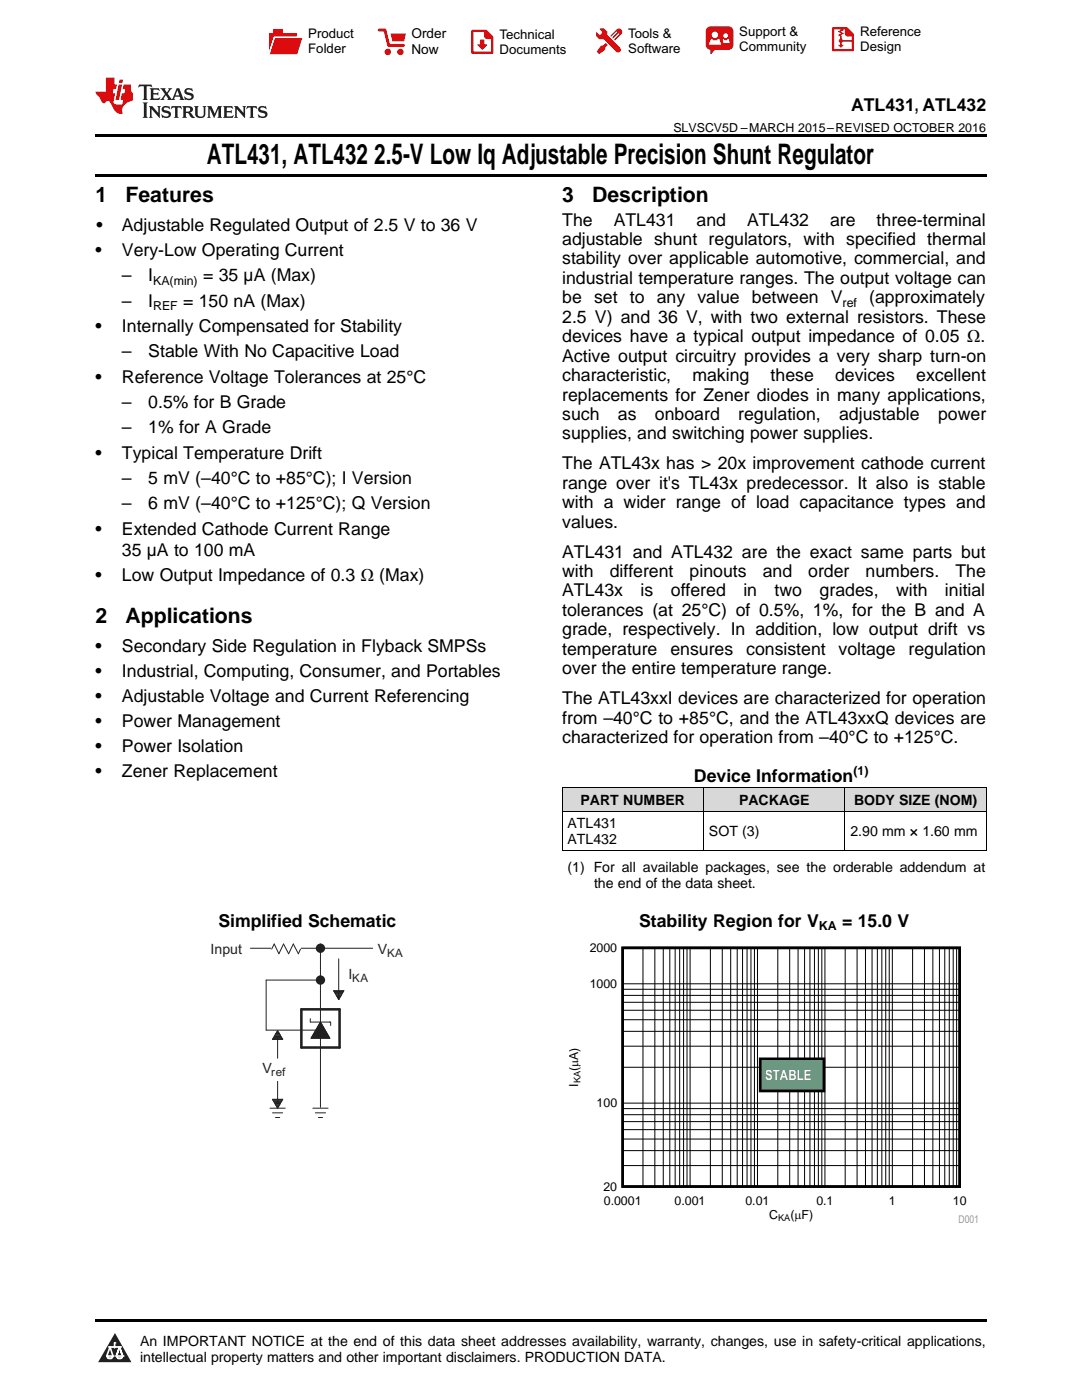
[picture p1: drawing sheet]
<svg xmlns="http://www.w3.org/2000/svg" width="216mm" height="279mm" viewBox="0 0 216 279" stroke-linecap="round" stroke-linejoin="round" font-family="sans-serif">
<defs><g id="words">
<g font-size="5.6">
<text x="41.3" y="32.8">ATL431, ATL432</text>
<text x="74.7" y="32.8">2.5-V Low Iq Adjustable Precision Shunt Regulator</text>
</g>
<g font-size="4.2">
<text x="19" y="40.4">1</text>
<text x="25" y="40.4">Features</text>
<text x="112.2" y="40.4">3</text>
<text x="118.2" y="40.4">Description</text>
<text x="19" y="124.4">2</text>
<text x="25" y="124.4">Applications</text>
</g>
<g font-size="3.5">
<text x="169.8" y="22.2">ATL431, ATL432</text>
<text x="19.2" y="46.1">•</text>
<text x="24.3" y="46.1">Adjustable Regulated Output of 2.5 V to 36 V</text>
<text x="112.2" y="45">The</text>
<text x="122.5" y="45">ATL431</text>
<text x="139" y="45">and</text>
<text x="149.1" y="45">ATL432</text>
<text x="165.6" y="45">are</text>
<text x="174.9" y="45">three-terminal</text>
<text x="19" y="51.1">•</text>
<text x="24.3" y="51.1">Very-Low Operating Current</text>
<text x="112.2" y="48.9">adjustable shunt regulators, with specified thermal</text>
<text x="112.2" y="52.8">stability over applicable automotive, commercial, and</text>
<text x="24.3" y="56.2">–</text>
<text x="29.6" y="56.2">I</text>
<text x="40.5" y="56.2">= 35 µA (Max)</text>
<text x="112.2" y="56.7">industrial temperature ranges. The output voltage can</text>
<text x="24.3" y="61.2">–</text>
<text x="29.6" y="61.2">I</text>
<text x="36.5" y="61.2">= 150 nA (Max)</text>
<text x="112.2" y="60.5">be set to any value between V</text>
<text x="112.2" y="64.4">2.5 V) and 36 V, with two external resistors. These</text>
<text x="173.4" y="60.5">(approximately</text>
<text x="19" y="66.3">•</text>
<text x="24.3" y="66.3">Internally Compensated for Stability</text>
<text x="24.3" y="71.3">–</text>
<text x="29.6" y="71.3">Stable With No Capacitive Load</text>
<text x="112.2" y="68.3">devices have a typical output impedance of 0.05 Ω.</text>
<text x="19" y="76.3">•</text>
<text x="24.3" y="76.3">Reference Voltage Tolerances at 25°C</text>
<text x="112.2" y="72.2">Active output circuitry provides a very sharp turn-on</text>
<text x="112.2" y="76.1">characteristic,</text>
<text x="138.2" y="76.1">making</text>
<text x="153.8" y="76.1">these</text>
<text x="166.6" y="76.1">devices</text>
<text x="182.8" y="76.1">excellent</text>
<text x="24.3" y="81.4">–</text>
<text x="29.6" y="81.4">0.5% for B Grade</text>
<text x="112.2" y="79.9">replacements for Zener diodes in many applications,</text>
<text x="112.2" y="83.8">such</text>
<text x="123.3" y="83.8">as</text>
<text x="130.7" y="83.8">onboard</text>
<text x="147.3" y="83.8">regulation,</text>
<text x="167.4" y="83.8">adjustable</text>
<text x="187.2" y="83.8">power</text>
<text x="24.3" y="86.5">–</text>
<text x="29.6" y="86.5">1% for A Grade</text>
<text x="112.2" y="87.7">supplies, and switching power supplies.</text>
<text x="19" y="91.5">•</text>
<text x="24.3" y="91.5">Typical Temperature Drift</text>
<text x="112.2" y="93.7">The ATL43x has &gt; 20x improvement cathode current</text>
<text x="24.3" y="96.6">–</text>
<text x="24.3" y="101.7">–</text>
<text x="29.6" y="96.6">5 mV (–40°C to +85°C); I Version</text>
<text x="29.6" y="101.7">6 mV (–40°C to +125°C); Q Version</text>
<text x="112.2" y="97.5">range over it's TL43x predecessor. It also is stable</text>
<text x="112.2" y="101.4">with a wider range of load capacitance types and</text>
<text x="19" y="106.7">•</text>
<text x="24.3" y="106.7">Extended Cathode Current Range</text>
<text x="112.2" y="105.3">values.</text>
<text x="24.3" y="110.9">35 µA to 100 mA</text>
<text x="112.2" y="111.3">ATL431 and ATL432 are the exact same parts but</text>
<text x="19" y="115.9">•</text>
<text x="24.3" y="115.9">Low Output Impedance of 0.3 Ω (Max)</text>
<text x="112.2" y="115.1">with</text>
<text x="112.2" y="119">ATL43x</text>
<text x="121.7" y="115.1">different</text>
<text x="127.8" y="119">is</text>
<text x="133.9" y="119">offered</text>
<text x="137.6" y="115.1">pinouts</text>
<text x="148.3" y="119">in</text>
<text x="152.2" y="115.1">and</text>
<text x="154.6" y="119">two</text>
<text x="161.3" y="115.1">order</text>
<text x="163.5" y="119">grades,</text>
<text x="172.7" y="115.1">numbers.</text>
<text x="178.8" y="119">with</text>
<text x="188.6" y="119">initial</text>
<text x="190.6" y="115.1">The</text>
<text x="112.2" y="122.9">tolerances (at 25°C) of 0.5%, 1%, for the B and A</text>
<text x="19" y="130.1">•</text>
<text x="24.3" y="130.1">Secondary Side Regulation in Flyback SMPSs</text>
<text x="112.2" y="126.8">grade, respectively. In addition, low output drift vs</text>
<text x="112.2" y="130.7">temperature</text>
<text x="133.8" y="130.7">ensures</text>
<text x="148.9" y="130.7">consistent</text>
<text x="167.3" y="130.7">voltage</text>
<text x="181.3" y="130.7">regulation</text>
<text x="19" y="135.1">•</text>
<text x="24.3" y="135.1">Industrial, Computing, Consumer, and Portables</text>
<text x="112.2" y="134.5">over the entire temperature range.</text>
<text x="19" y="140.1">•</text>
<text x="24.3" y="140.1">Adjustable Voltage and Current Referencing</text>
<text x="112.2" y="140.5">The ATL43xxI devices are characterized for operation</text>
<text x="19" y="145.1">•</text>
<text x="24.3" y="145.1">Power Management</text>
<text x="112.2" y="144.4">from –40°C to +85°C, and the ATL43xxQ devices are</text>
<text x="112.2" y="148.3">characterized for operation from –40°C to +125°C.</text>
<text x="19" y="150.1">•</text>
<text x="19" y="155.1">•</text>
<text x="24.3" y="150.1">Power Isolation</text>
<text x="24.3" y="155.1">Zener Replacement</text>
<text x="138.5" y="156">Device Information</text>
<text x="43.6" y="184.9">Simplified Schematic</text>
<text x="127.5" y="184.9">Stability Region for V</text>
<text x="168" y="184.9">= 15.0 V</text>
</g>
<g font-size="2.8">
<text x="115.8" y="160.7">PART NUMBER</text>
<text x="147.5" y="160.7">PACKAGE</text>
<text x="170.4" y="160.7">BODY SIZE (NOM)</text>
<text x="113.2" y="165.3">ATL431</text>
<text x="141.5" y="166.9">SOT (3)</text>
<text x="169.7" y="166.9">2.90 mm × 1.60 mm</text>
<text x="113.2" y="168.5">ATL432</text>
<text x="113.2" y="174">(1) For all available packages, see the orderable addendum at</text>
<text x="118.5" y="177.2">the end of the data sheet.</text>
<text x="27.9" y="268.6">An IMPORTANT NOTICE at the end of this data sheet addresses availability, warranty, changes, use in safety-critical applications,</text>
<text x="27.9" y="271.8">intellectual property matters and other important disclaimers. PRODUCTION DATA.</text>
</g>
<g font-size="2.8" fill="#231f20">
<text x="42" y="190.4">Input</text>
<text x="75.4" y="190.4">V</text>
<text x="69.5" y="195.4">I</text>
<text x="52.4" y="214.2">V</text>
</g>
<text font-size="2.8" fill="#fff" x="152.7" y="215.5">STABLE</text>
<g font-size="2.7">
<text x="82.1" y="7.7">Order</text>
<text x="82.1" y="10.7">Now</text>
</g>
<g font-size="2.6">
<text x="61.5" y="7.6">Product</text>
<text x="61.5" y="10.6">Folder</text>
<text x="99.7" y="7.8">Technical</text>
<text x="99.7" y="10.8">Documents</text>
<text x="125.3" y="7.6">Tools &amp;</text>
<text x="125.3" y="10.6">Software</text>
<text x="147.5" y="7.2">Support &amp;</text>
<text x="147.5" y="10.2">Community</text>
<text x="171.6" y="7.3">Reference</text>
<text x="171.6" y="10.2">Design</text>
</g>
<g font-size="2.5">
<text x="134.4" y="26.3">SLVSCV5D –MARCH 2015–REVISED OCTOBER 2016</text>
<text x="30.6" y="56.9">KA(min)</text>
<text x="30.6" y="61.9">REF</text>
<text x="168.1" y="61.2">ref</text>
<text x="170.3" y="154.6">(1)</text>
<text x="163.4" y="185.6">KA</text>
<text x="117.7" y="190">2000</text>
<text x="117.7" y="197.2">1000</text>
<text x="115.4" y="213.8" transform="rotate(-90 115.4 213.8)">(PA)</text>
<text x="115.4" y="216.9" transform="rotate(-90 115.4 216.9)">I</text>
<text x="119" y="221">100</text>
<text x="120.4" y="237.6">20</text>
<text x="120.5" y="240.4">0.0001</text>
<text x="134.6" y="240.4">0.001</text>
<text x="148.7" y="240.4">0.01</text>
<text x="153.5" y="243.3">C</text>
<text x="157.7" y="243.3">(PF)</text>
<text x="162.9" y="240.4">0.1</text>
<text x="177.4" y="240.4">1</text>
<text x="190.1" y="240.4">10</text>
</g>
<g font-size="2.3" fill="#231f20">
<text x="77.2" y="190.9">KA</text>
<text x="70.3" y="196">KA</text>
<text x="54.1" y="214.8">ref</text>
</g>
<text font-size="2.1" fill="#999" x="191.2" y="244">D001</text>
<g font-size="1.8">
<text x="115.8" y="216.2" transform="rotate(-90 115.8 216.2)">KA</text>
<text x="155.3" y="243.7">KA</text>
</g>
</g></defs>
<g fill="#d8d8d8">
<path d="M112.2 157.3h28.2v4.6h-28.2z"/>
<path d="M140.4 157.3h28.2v4.6h-28.2z"/>
<path d="M168.6 157.3h28.2v4.6h-28.2z"/>
</g>
<path d="M22.9 266l3.3 5.9h-6.6z" fill="#231f20"/>
<path d="M21.3 270.6h1.2l-.3 .5h-.3a.53 .53 0 0 1-.6-.5z" fill-rule="evenodd" fill="#fff"/>
<path d="M21.3 270.6h1.2l-.3 .5h-.3a.53 .53 0 0 1-.6-.5z" fill="none" stroke="#231f20" stroke-width=".33"/>
<path d="M21.3 270.6l1.2 .1-.3 .4h-.5z" fill="none" stroke="#fff" stroke-width=".33"/>
<path d="M22.9 268.9h.1" fill="none" stroke="#fff" stroke-width=".33"/>
<path d="M22.9 268v.9z" fill="#fff"/>
<path d="M22.9 268v.9z" fill="none" stroke="#fff" stroke-width=".33"/>
<circle cx="22.9" cy="268" r=".16" fill="#fff"/>
<path d="M21.8 268.8h.1" fill="none" stroke="#fff" stroke-width=".33"/>
<path d="M21.8 268.8h2.2z" fill="#fff"/>
<path d="M21.8 268.8h2.2z" fill="none" stroke="#fff" stroke-width=".33"/>
<circle cx="24" cy="268.8" r=".16" fill="#fff"/>
<path d="M23.2 270.6h.1" fill="none" stroke="#fff" stroke-width=".33"/>
<path d="M23.8 268.8l-.6 1.8z" fill="#fff"/>
<path d="M23.8 268.8l-.6 1.8z" fill="none" stroke="#fff" stroke-width=".33"/>
<path d="M23.8 268.8l.7 1.8z" fill="#fff"/>
<path d="M23.8 268.8l.7 1.8z" fill="none" stroke="#fff" stroke-width=".33"/>
<path d="M24.4 270.6h.1" fill="none" stroke="#fff" stroke-width=".33"/>
<circle cx="21.3" cy="270.6" r=".16" fill="#fff"/>
<path d="M22 268.8l-.7 1.8z" fill="#fff"/>
<path d="M22 268.8l-.7 1.8z" fill="none" stroke="#fff" stroke-width=".33"/>
<path d="M22 268.8l.5 1.8z" fill="#fff"/>
<path d="M22 268.8l.5 1.8z" fill="none" stroke="#fff" stroke-width=".33"/>
<circle cx="22.5" cy="270.6" r=".16" fill="#fff"/>
<path d="M23.3 270.6h1.2a.63 .63 0 0 1-.6 .5 .63 .63 0 0 1-.6-.5z" fill-rule="evenodd" fill="#fff"/>
<path d="M23.3 270.6h1.2a.63 .63 0 0 1-.6 .5 .63 .63 0 0 1-.6-.5z" fill="none" stroke="#231f20" stroke-width=".33"/>
<path d="M23.3 270.6h1.2l-.4 .5h-.5z" fill="none" stroke="#fff" stroke-width=".33"/>
<path d="M23.2 270.6h.1" fill="none" stroke="#fff" stroke-width=".33"/>
<circle cx="24.5" cy="270.6" r=".16" fill="#fff"/>
<path d="M19 263.2h177.8v.5h-177.8z" fill="#000"/>
<path d="M113.6 188.2h81.5v55.9h-81.5z" fill-rule="evenodd" fill="#fff"/>
<path d="M124.3 189.2h67.2v47.6h-67.2z" fill="none" stroke="#000" stroke-width=".51"/>
<g fill="none" stroke="#000" stroke-width=".2">
<path d="M124.3 198.6h67.2M124.3 197.4h67.2M124.3 196.3h67.2M128.3 189.2v47.6M130.7 189.2v47.6M132.3 189.2v47.6M133.7 189.2v47.6M134.7 189.2v47.6M135.6 189.2v47.6M136.4 189.2v47.6M137.1 189.2v47.6M137.7 189.2v47.6"/>
<path d="M141.7 189.2v47.6M144.1 189.2v47.6M145.8 189.2v47.6M147.1 189.2v47.6M148.2 189.2v47.6M149.1 189.2v47.6M149.8 189.2v47.6M150.5 189.2v47.6M151.1 189.2v47.6M155.2 189.2v47.6M157.6 189.2v47.6M159.2 189.2v47.6"/>
<path d="M160.5 189.2v47.6M161.6 189.2v47.6M162.5 189.2v47.6M163.3 189.2v47.6M164 189.2v47.6M164.6 189.2v47.6M168.6 189.2v47.6M171 189.2v47.6M172.7 189.2v47.6M174 189.2v47.6M175.1 189.2v47.6M176 189.2v47.6"/>
<path d="M176.7 189.2v47.6M177.4 189.2v47.6M178.1 189.2v47.6M182.1 189.2v47.6M184.5 189.2v47.6M186.1 189.2v47.6M187.5 189.2v47.6M188.5 189.2v47.6M189.4 189.2v47.6M190.2 189.2v47.6M190.9 189.2v47.6M124.3 213h67.2"/>
<path d="M124.3 208.8h67.2M124.3 205.8h67.2M124.3 203.5h67.2M124.3 201.6h67.2M124.3 200h67.2M124.3 232.6h67.2M124.3 229.6h67.2M124.3 227.3h67.2M124.3 225.4h67.2M124.3 223.8h67.2M124.3 222.5h67.2M124.3 221.2h67.2"/>
<path d="M124.3 220.2h67.2"/>
</g>
<path d="M151.7 211.3h12.7v6.4h-12.7z" fill-rule="evenodd" fill="#396"/>
<path d="M151.7 211.3h12.7v6.4h-12.7z" fill="none" stroke="#000" stroke-width=".51"/>
<path d="M55.4 206.9v13.3" fill="none" stroke="#231f20" stroke-width=".2"/>
<path d="M50.4 211.4h8.7v4.2h-8.7z" fill-rule="evenodd" fill="#fff"/>
<path d="M50.4 211.4h8.7v4.2h-8.7z" fill="none" stroke="#fff" stroke-width=".34"/>
<g fill="none" stroke="#231f20" stroke-width=".2">
<path d="M50 189.2h24.4M63.9 189.5v31.5M63.9 195.6h-10.8v10h10.7M66.6 197.7h2l-1 1.8zM66.7 197.8h1.9M66.7 197.9h1.8M66.7 198h1.7M66.8 198.1h1.5M66.9 198.3h1.4M67 198.4h1.2M67.1 198.6h1.1M67.2 198.6h.9"/>
<path d="M67.2 198.9h.7M67.2 198.8h.8M67.3 199.1h.5M67.4 199.1h.4M67.5 199.3h.2M67.6 199.4h.1M67.6 191.4v8.1M54.4 219.5h2M54.4 219.4h2l-1 1.8zM54.4 207.4h2M54.5 219.6h1.8M54.5 207.3h1.8"/>
<path d="M54.5 219.7h1.7M54.5 207.1h1.7M54.6 219.8h1.6M54.6 207h1.6M54.7 220h1.4M54.7 206.9h1.4M54.8 206.8h1.2M54.9 206.6h1M54.9 206.5h1M55 206.3h.8M55.1 206.3h.6M55.1 206.1h.5"/>
<path d="M55.2 206h.4M55.3 205.8h.2M55.4 205.7l1 1.7h-2zM61.9 203.3v.7h4.1v.7M63.9 204l1.9 3.2h-3.7zM53.9 221.2h3M54.4 222.1h2M54.8 220.1h1.2M54.9 220.2h1M54.9 220.3h1M55 223h.8M55 220.5h.8"/>
<path d="M55.1 220.6h.6M55.1 220.7h.5M55.2 220.8h.4M55.3 221h.2M62.4 221.2h3.1M62.9 222.1h2.1M63.5 223h.9"/>
</g>
<path d="M60.1 201.4h7.7v7.7h-7.7z" fill="none" stroke="#231f20" stroke-width=".51"/>
<path d="M63.9 204l1.9 3.2h-3.7z" fill="#231f20"/>
<path d="M63.9 204l1.9 3.2h-3.7z" fill="none" stroke="#231f20" stroke-width=".2"/>
<path d="M54.2 188.4h5.8v1.9h-5.8z" fill-rule="evenodd" fill="#fff"/>
<path d="M54.2 189.4l.5-1 .9 1.9 1-1.9 1 1.9 .9-1.9 1 1.9 .5-.9" fill="none" stroke="#231f20" stroke-width=".2"/>
<circle cx="63.9" cy="189.2" r=".76" fill="#231f20"/>
<circle cx="63.9" cy="189.2" r=".76" fill="none" stroke="#231f20" stroke-width=".34"/>
<circle cx="63.9" cy="195.6" r=".76" fill="#231f20"/>
<circle cx="63.9" cy="195.6" r=".76" fill="none" stroke="#231f20" stroke-width=".34"/>
<path d="M112.2 157.2h84.6M112.2 157.2v12.6M140.4 157.2v12.6M168.6 157.2v12.6M196.8 157.2v12.6M112.2 169.7h84.6M112.2 161.9h84.6" fill="none" stroke="#000" stroke-width=".2"/>
<path d="M19 34.8h177.8v.5h-177.8zM19 26.8h177.8v.6h-177.8zM112.2 169.7l.1 .1zM168.5 169.7l.1 .1zM196.7 169.7l.1 .1z" fill="#000"/>
<path d="M27.7 16.9l-.1 .6 .6-.3h.5v.2v2.2l-.2 .4h1l-.2-.4v-2.2v-.2h.5l.6 .3-.2-.6zM29.9 17.6l.2 .4v1.6l-.2 .4h1.9l.1-.6a1.09 1.09 0 0 1-1.3 .1v-.6h.6l.4 .2v-.7l-.2 .2h-.8v-.6l.2-.1a1.01 1.01 0 0 1 1 .3l-.1-.6zM32 17.6l.9 1.2-1 1.2h.9l-.2-.3 .5-.7 .5 .7-.3 .3h1.7l-.2-.3 .1-.4h1l.1 .4-.2 .3h1l-.3-.4-.7-2h-.5l-1 2.2-.8-1.1 .9-1.1h-.9l.2 .2-.4 .7-.4-.7 .2-.2zM35.4 18l.4 1h-.8zM37 17.7a.66 .66 0 0 0-.2 .8 .66 .66 0 0 0 .6 .4l.7 .2 .1 .2a.8 .8 0 0 1-.7 .4 .8 .8 0 0 1-.7-.5l.1 .8 .2-.2a.94 .94 0 0 0 1.1 .1 .94 .94 0 0 0 .4-.9 1.48 1.48 0 0 0-1.3-.6v-.4a1.1 1.1 0 0 1 1.2 .2l-.2-.6-.2 .1-.5-.1zM28.5 20.4l.2 .4v2.3l-.2 .4h1l-.2-.4v-2.3l.2-.4zM29.7 21.2l.2 .4v1.5l-.2 .4h.8l-.3-.4 .1-1.3 1.6 1.8v-2l.2-.4h-.7l.2 .2v1.1l-1.2-1.3zM32.5 21.3a.66 .66 0 0 0-.2 .8 .66 .66 0 0 0 .6 .4l.6 .2 .2 .2a.8 .8 0 0 1-.8 .4 .8 .8 0 0 1-.7-.5l.2 .7 .2-.1a.94 .94 0 0 0 1 .1 .94 .94 0 0 0 .5-1 1.47 1.47 0 0 0-1.3-.6l-.1-.3a1.1 1.1 0 0 1 1.3 .2l-.2-.6-.2 .1-.5-.2zM34.3 21.2l-.2 .6a.64 .64 0 0 1 .8-.3v1.6l-.2 .4h1l-.3-.4 .1-1.6a.66 .66 0 0 1 .8 .3l-.2-.6zM36.3 21.2l.3 .4v1.5l-.3 .4h1l-.2-.2v-.7h.5l.1 .1a.8 .8 0 0 0 1.2 .7l-1-1a.62 .62 0 0 0 .6-.5 .62 .62 0 0 0-.6-.7zM37.1 21.5h.1a.48 .48 0 0 1 .6 0 .48 .48 0 0 1 .1 .6l-.2 .1-.6 .1zM38.7 21.2l.2 .2a2.29 2.29 0 0 0 .4 2 1.05 1.05 0 0 0 1.7-.7v-1.3l.2-.2h-.8l.2 .4v1.1a.61 .61 0 0 1-.6 .6 .61 .61 0 0 1-.6-.6v-1.1l.3-.4zM41.3 21.2l.3 .4v1.5l-.3 .4h.8l-.2-.4v-1.4l.8 1.9 .9-1.9v1.4l-.2 .4h.9l-.2-.4v-1.5l.2-.4h-.8l-.7 1.5-.6-1.5zM44.5 21.2l.2 .4v1.5l-.2 .4h1.9l.2-.6a1.1 1.1 0 0 1-1.4 .2v-.7h.6l.4 .2v-.6l-.2 .1-.8 .1v-.6l.2-.1a1.02 1.02 0 0 1 1.1 .2l-.2-.5zM46.7 21.2l.2 .4v1.5l-.2 .4h.8l-.3-.4 .1-1.3 1.6 1.8v-2l.2-.4h-.7l.2 .2v1.1l-1.2-1.3zM49.3 21.2l-.1 .6a.64 .64 0 0 1 .8-.3v1.6l-.3 .4h1l-.2-.4v-1.6a.66 .66 0 0 1 .8 .3l-.1-.6zM51.7 21.3a.66 .66 0 0 0-.2 .7 .66 .66 0 0 0 .7 .5l.6 .2 .1 .2a.8 .8 0 0 1-.7 .4 .8 .8 0 0 1-.7-.5l.1 .7 .2-.1a.94 .94 0 0 0 1.1 .1 .94 .94 0 0 0 .4-1 1.48 1.48 0 0 0-1.2-.6l-.1-.3a1.1 1.1 0 0 1 1.2 .2l-.2-.6-.1 .1-.6-.2z" fill="#231f20"/>
<path d="M21.1 15.5v2.8h-2v.4l.9 .9a.96 .96 0 0 0 1 1 .59 .59 0 0 1 .5-.4 .59 .59 0 0 1 .5 .3l.4 .8a1.61 1.61 0 0 0 2.1 1.3 1.63 1.63 0 0 1 1.1-2.2l.9-.3v-1.5a1.6 1.6 0 0 1-.4-1.7h-1.4l-.2 .9h.5l-.2 .8h-.5l-.2 1v.3h.5l-.2 .9h-.7a.74 .74 0 0 1-1-.6l.3-1.6h-.5l.2-.8h.5l.1-.9h-.4v-1.4zM23.7 16.9l-.7 3h.8l.6-3zM23.8 15.9l-.1 .7h.7l.2-.7z" fill="#ee1d23"/>
<g fill="#d60000">
<path d="M54.5 5.8h2v.8h2.7v4.2h-5.5v-4.2h.8z" fill-rule="evenodd"/>
<path d="M54.8 7.5h5.6l-1.1 3.3h-5.6z" fill-rule="evenodd"/>
</g>
<path d="M54.7 7.4h5.7l-.1 .1h-5.5l-1.1 3.3z" fill-rule="evenodd" fill="#fff"/>
<path d="M54.7 7.4h5.7l-.1 .1h-5.5l-1.1 3.3z" fill="none" stroke="#fff" stroke-width=".2"/>
<path d="M75.6 6h1.2l.7 3.1h3" fill="none" stroke="#d60000" stroke-width=".56"/>
<g fill="#d60000">
<path d="M77.9 6.7h3.1l-.4 1.5h-2.3z" fill-rule="evenodd"/>
<circle cx="77.4" cy="10.4" r=".64"/>
<circle cx="79.9" cy="10.4" r=".64"/>
</g>
<path d="M94.3 6.2h2.7l1.2 1.2v3.1h-3.9z" fill="none" stroke="#d60000" stroke-width=".44"/>
<g fill="#d60000">
<path d="M95.8 7.9h.8v1h.6l-1 1.1-.9-1v-.1h.5z" fill-rule="evenodd"/>
<path d="M96.6 6.2h.4l1.2 1.2v.4h-1.2l-.4-.4z" fill-rule="evenodd"/>
<path d="M119.7 5.7h.8l.6 .6 .1 .7 2.5 2.5-.7 .8-2.4-2.3-1.1-.2-.5-.6v-.8l.7 .6 .5-.4v-.2l-.5-.5z" fill-rule="evenodd"/>
<path d="M119.9 9.1h.5l.5-.5 .4 .4-.5 .5-.1 .4-1.2 .9-.4-.5z" fill-rule="evenodd"/>
<path d="M123 5.9a.67 .67 0 0 1 1 0 .67 .67 0 0 1 0 .9z" fill-rule="evenodd"/>
<path d="M123 5.9l1 .9-1.2 1.2h-.2v-.2l.9-.9 .1-.2h-.2l-1 1h-.2v-.2l1-1v-.2h-.2l-1 1h-.2v-.2z" fill-rule="evenodd"/>
<circle cx="123.3" cy="9.9" r=".54"/>
</g>
<path d="M121.1 6.3l-.1 .7" fill="none" stroke="#d60000" stroke-width=".2"/>
<g fill="#d60000">
<path d="M141.1 5.5l.7-.2h3.6a.95 .95 0 0 1 .9 .9v2.8a.95 .95 0 0 1-.9 .9h-3.6a.95 .95 0 0 1-1-.9v-2.8z" fill-rule="evenodd"/>
<path d="M141.8 9.9h.9l-.8 .9h-.1z" fill-rule="evenodd"/>
</g>
<g fill="#fff">
<path d="M144.3 8.6h1.3z"/>
<path d="M141.9 7.8h.2l.2 .2h.7l.2-.2h.3l.4 1.1h-2.5z" fill-rule="evenodd"/>
<path d="M144.2 7.8h.2l.2 .2h.5l.1-.2h.2l.2 .8h-1.3z" fill-rule="evenodd"/>
<circle cx="142.6" cy="6.9" r=".65"/>
<circle cx="144.8" cy="7.1" r=".48"/>
</g>
<path d="M166.2 5.6h2.8l1.2 1.3v3.1h-4z" fill="none" stroke="#d60000" stroke-width=".44"/>
<path d="M167.8 7.3v1.8M167.8 8.1h2.3" fill="none" stroke="#d60000" stroke-width=".3"/>
<g fill="#d60000">
<path d="M168.6 5.6h.4l1.2 1.3v.4h-1.1l-.5-.6z" fill-rule="evenodd"/>
<circle cx="167.8" cy="8.1" r=".42"/>
<circle cx="169.1" cy="6.7" r=".55"/>
</g>
<g fill="#d60000">
<path d="M167.2 9h1.2l-.6 .5z"/>
<path d="M167.5 5.8h.6l.3 .2-.6 .3 .6 .4-.7 .3 .2 .3h-.2l-.5-.3 .6-.3-.6-.4 .6-.3z"/>
</g>
<use href="#words"/>
</svg>
